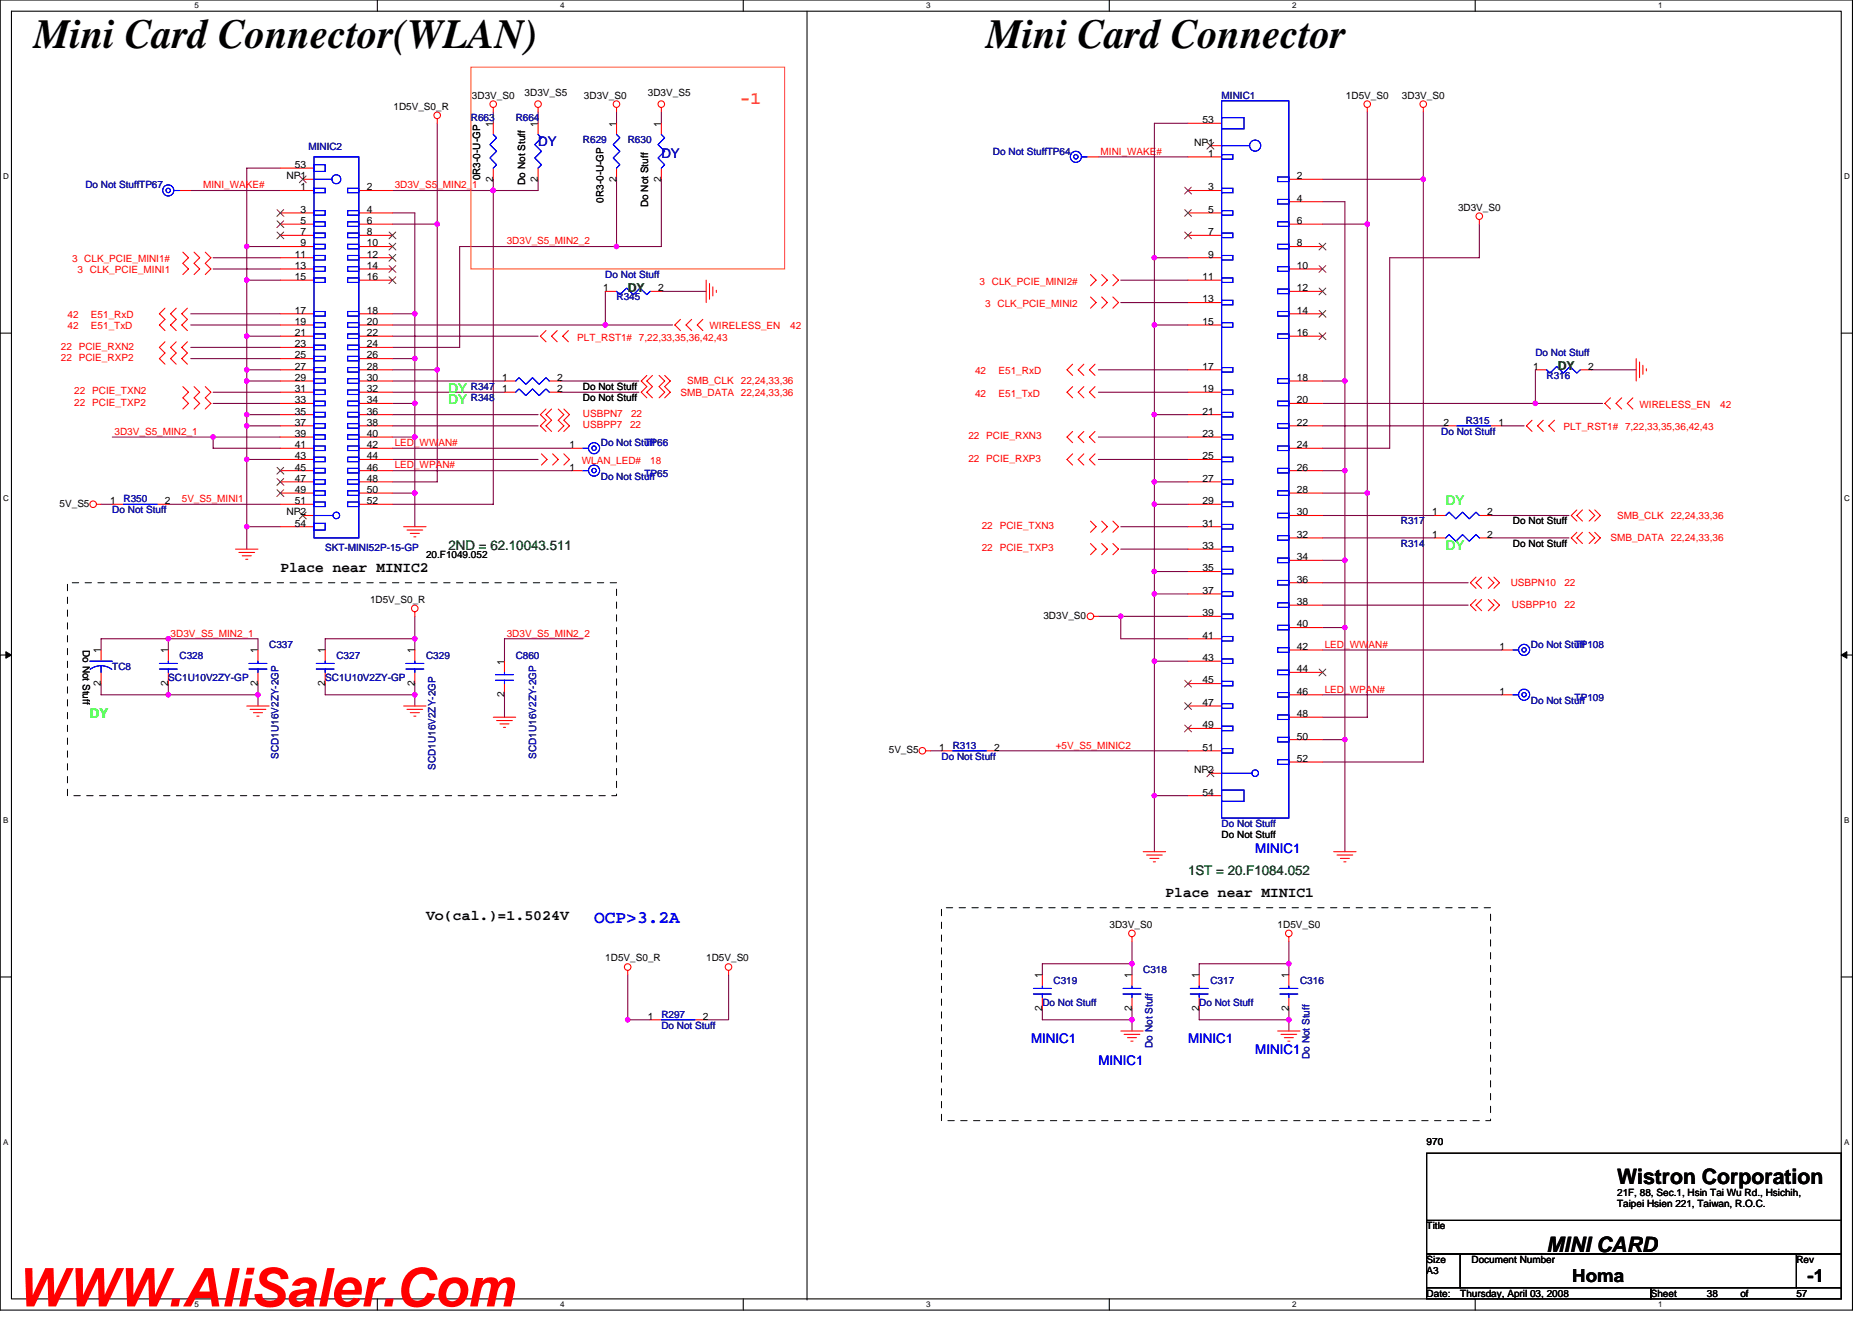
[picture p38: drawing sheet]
<svg xmlns="http://www.w3.org/2000/svg" width="297mm" height="210mm" viewBox="0 0 297 210" stroke-linecap="round" stroke-linejoin="round" font-family="sans-serif">
<defs><g id="words">
<text font-size="8.5" fill="#f00" x="2.5" y="207.3">WWW.AliSaler.Com</text>
<g font-size="6.6">
<text x="5.4" y="7.6">Mini Card Connector(WLAN)</text>
<text x="156.5" y="7.6">Mini Card Connector</text>
</g>
<g font-size="3.4">
<text x="256.6" y="187.9">Wistron Corporation</text>
<text x="245.4" y="198.7">MINI CARD</text>
</g>
<text font-size="2.8" fill="#ff8000" x="117.4" y="16.6">-1</text>
<text font-size="2.8" fill="#00f" x="94.3" y="146.4">OCP&gt;3.2A</text>
<g font-size="2.8">
<text x="249.5" y="203.4">Homa</text>
<text x="286.8" y="203.4">-1</text>
</g>
<g font-size="2.3">
<text x="44.5" y="90.8">Place near MINIC2</text>
<text x="185" y="142.4">Place near MINIC1</text>
<text x="67.6" y="145.9">Vo(cal.)=1.5024V</text>
</g>
<g font-size="2.1" fill="#0000a0">
<text x="85.4" y="23.2">DY</text>
<text x="104.9" y="25">DY</text>
</g>
<g font-size="2.1" fill="#0f0">
<text x="71.2" y="64.1">DY</text>
<text x="71.2" y="62.4">DY</text>
<text x="229.4" y="80.1">DY</text>
<text x="229.4" y="87.2">DY</text>
<text x="14.3" y="114">DY</text>
</g>
<g font-size="2.1" fill="#008000">
<text x="71.2" y="87.2">2ND = 62.10043.511</text>
<text x="188.5" y="138.8">1ST = 20.F1084.052</text>
</g>
<g font-size="2.1" fill="#00f">
<text x="199.2" y="135.3">MINIC1</text>
<text x="163.6" y="165.5">MINIC1</text>
<text x="188.5" y="165.5">MINIC1</text>
<text x="199.2" y="167.3">MINIC1</text>
<text x="174.3" y="169">MINIC1</text>
</g>
<g font-size="1.9" fill="#008000">
<text x="99.6" y="46.3">DY</text>
<text x="247.2" y="58.7">DY</text>
</g>
<g font-size="1.6">
<text x="62.4" y="17.4">1D5V_S0_R</text>
<text x="74.9" y="15.6">3D3V_S0</text>
<text x="83.2" y="15.3">3D3V_S5</text>
<text x="92.7" y="15.6">3D3V_S0</text>
<text x="102.8" y="15.3">3D3V_S5</text>
<text x="213.6" y="15.6">1D5V_S0</text>
<text x="222.5" y="15.6">3D3V_S0</text>
<text x="78.2" y="20.1" transform="rotate(-90 78.2 20.1)">1</text>
<text x="85.4" y="20.1" transform="rotate(-90 85.4 20.1)">1</text>
<text x="97.8" y="20.1" transform="rotate(-90 97.8 20.1)">1</text>
<text x="104.9" y="20.1" transform="rotate(-90 104.9 20.1)">1</text>
<text x="189.5" y="23.1">NP1</text>
<text x="190.8" y="19.5">53</text>
<text x="45.4" y="28.4">NP1</text>
<text x="46.8" y="26.6">53</text>
<text x="76.2" y="28.6" transform="rotate(-90 76.2 28.6)">0R3-0-U-GP</text>
<text x="78.2" y="28.8" transform="rotate(-90 78.2 28.8)">2</text>
<text x="83.3" y="29.3" transform="rotate(-90 83.3 29.3)">Do Not Stuff</text>
<text x="85.4" y="28.8" transform="rotate(-90 85.4 28.8)">2</text>
<text x="97.8" y="28.8" transform="rotate(-90 97.8 28.8)">2</text>
<text x="104.9" y="28.8" transform="rotate(-90 104.9 28.8)">2</text>
<text x="191.7" y="24.9">1</text>
<text x="205.8" y="28.4">2</text>
<text x="47.7" y="30.2">1</text>
<text x="47.7" y="33.8">3</text>
<text x="47.7" y="35.5">5</text>
<text x="58.2" y="30.2">2</text>
<text x="58.2" y="33.8">4</text>
<text x="58.2" y="35.5">6</text>
<text x="95.8" y="32.2" transform="rotate(-90 95.8 32.2)">0R3-0-U-GP</text>
<text x="102.9" y="32.9" transform="rotate(-90 102.9 32.9)">Do Not Stuff</text>
<text x="191.7" y="30.2">3</text>
<text x="191.7" y="33.8">5</text>
<text x="205.8" y="32">4</text>
<text x="205.8" y="35.5">6</text>
<text x="231.3" y="33.4">3D3V_S0</text>
<text x="46.8" y="40.9">11</text>
<text x="47.7" y="37.3">7</text>
<text x="47.7" y="39.1">9</text>
<text x="58.2" y="37.3">8</text>
<text x="58.2" y="39.1">10</text>
<text x="58.2" y="40.9">12</text>
<text x="191.7" y="37.3">7</text>
<text x="191.7" y="40.9">9</text>
<text x="205.8" y="39.1">8</text>
<text x="46.8" y="42.7">13</text>
<text x="46.8" y="44.4">15</text>
<text x="58.2" y="42.7">14</text>
<text x="58.2" y="44.4">16</text>
<text x="95.7" y="46.2">1</text>
<text x="104.4" y="46.2">2</text>
<text x="190.8" y="44.4">11</text>
<text x="190.8" y="48">13</text>
<text x="205.8" y="42.7">10</text>
<text x="205.8" y="46.2">12</text>
<text x="46.8" y="49.8">17</text>
<text x="46.8" y="51.5">19</text>
<text x="46.8" y="53.3">21</text>
<text x="58.2" y="49.8">18</text>
<text x="58.2" y="51.5">20</text>
<text x="58.2" y="53.3">22</text>
<text x="190.8" y="51.5">15</text>
<text x="205.8" y="49.8">14</text>
<text x="205.8" y="53.3">16</text>
<text x="46.8" y="55.1">23</text>
<text x="46.8" y="56.9">25</text>
<text x="46.8" y="58.7">27</text>
<text x="58.2" y="55.1">24</text>
<text x="58.2" y="56.9">26</text>
<text x="58.2" y="58.7">28</text>
<text x="190.8" y="58.7">17</text>
<text x="243.3" y="58.7">1</text>
<text x="252" y="58.7">2</text>
<text x="46.8" y="60.4">29</text>
<text x="46.8" y="62.2">31</text>
<text x="46.8" y="64">33</text>
<text x="46.8" y="65.8">35</text>
<text x="58.2" y="60.4">30</text>
<text x="58.2" y="62.2">32</text>
<text x="58.2" y="64">34</text>
<text x="58.2" y="65.8">36</text>
<text x="79.7" y="62.2">1</text>
<text x="79.7" y="60.4">1</text>
<text x="88.4" y="62.2">2</text>
<text x="88.4" y="60.4">2</text>
<text x="92.5" y="63.6">Do Not Stuff</text>
<text x="92.5" y="61.9">Do Not Stuff</text>
<text x="190.8" y="62.2">19</text>
<text x="190.8" y="65.8">21</text>
<text x="205.8" y="60.4">18</text>
<text x="205.8" y="64">20</text>
<text x="46.8" y="67.5">37</text>
<text x="46.8" y="69.3">39</text>
<text x="46.8" y="71.1">41</text>
<text x="58.2" y="67.5">38</text>
<text x="58.2" y="69.3">40</text>
<text x="58.2" y="71.1">42</text>
<text x="90.4" y="71.1">1</text>
<text x="190.8" y="69.3">23</text>
<text x="205.8" y="67.5">22</text>
<text x="205.8" y="71.1">24</text>
<text x="229" y="67.5">2</text>
<text x="237.8" y="67.5">1</text>
<text x="46.8" y="72.9">43</text>
<text x="46.8" y="74.7">45</text>
<text x="46.8" y="76.4">47</text>
<text x="58.2" y="72.9">44</text>
<text x="58.2" y="74.7">46</text>
<text x="58.2" y="76.4">48</text>
<text x="90.4" y="74.7">1</text>
<text x="190.8" y="72.9">25</text>
<text x="190.8" y="76.4">27</text>
<text x="205.8" y="74.7">26</text>
<text x="9.5" y="80.4">5V_S5</text>
<text x="17.5" y="80">1</text>
<text x="26.2" y="80">2</text>
<text x="45.4" y="81.8">NP2</text>
<text x="46.8" y="78.2">49</text>
<text x="46.8" y="80">51</text>
<text x="46.8" y="83.5">54</text>
<text x="58.2" y="78.2">50</text>
<text x="58.2" y="80">52</text>
<text x="190.8" y="80">29</text>
<text x="190.8" y="83.5">31</text>
<text x="205.8" y="78.2">28</text>
<text x="205.8" y="81.8">30</text>
<text x="227.3" y="81.8">1</text>
<text x="236" y="81.8">2</text>
<text x="240.1" y="83.2">Do Not Stuff</text>
<text x="67.6" y="88.5">20.F1049.052</text>
<text x="190.8" y="87.1">33</text>
<text x="205.8" y="85.3">32</text>
<text x="205.8" y="88.9">34</text>
<text x="227.3" y="85.3">1</text>
<text x="236" y="85.3">2</text>
<text x="240.1" y="86.8">Do Not Stuff</text>
<text x="58.7" y="95.7">1D5V_S0_R</text>
<text x="190.8" y="90.7">35</text>
<text x="190.8" y="94.2">37</text>
<text x="205.8" y="92.4">36</text>
<text x="205.8" y="96">38</text>
<text x="165.6" y="98.1">3D3V_S0</text>
<text x="190.8" y="97.8">39</text>
<text x="190.8" y="101.3">41</text>
<text x="205.8" y="99.5">40</text>
<text x="13.1" y="103.1" transform="rotate(90 13.1 103.1)">Do Not Stuff</text>
<text x="16" y="103.7" transform="rotate(-90 16 103.7)">1</text>
<text x="26.7" y="103.7" transform="rotate(-90 26.7 103.7)">1</text>
<text x="40.9" y="103.7" transform="rotate(-90 40.9 103.7)">1</text>
<text x="51.6" y="103.7" transform="rotate(-90 51.6 103.7)">1</text>
<text x="65.8" y="103.7" transform="rotate(-90 65.8 103.7)">1</text>
<text x="80" y="105.4" transform="rotate(-90 80 105.4)">1</text>
<text x="190.8" y="104.9">43</text>
<text x="205.8" y="103.1">42</text>
<text x="205.8" y="106.7">44</text>
<text x="237.9" y="103.1">1</text>
<text x="16" y="108.8" transform="rotate(-90 16 108.8)">2</text>
<text x="26.7" y="108.8" transform="rotate(-90 26.7 108.8)">2</text>
<text x="40.9" y="108.8" transform="rotate(-90 40.9 108.8)">2</text>
<text x="51.6" y="108.8" transform="rotate(-90 51.6 108.8)">2</text>
<text x="65.8" y="108.8" transform="rotate(-90 65.8 108.8)">2</text>
<text x="80" y="110.6" transform="rotate(-90 80 110.6)">2</text>
<text x="190.8" y="108.4">45</text>
<text x="190.8" y="112">47</text>
<text x="205.8" y="110.2">46</text>
<text x="205.8" y="113.8">48</text>
<text x="237.9" y="110.2">1</text>
<text x="141" y="119.5">5V_S5</text>
<text x="149" y="119.1">1</text>
<text x="157.8" y="119.1">2</text>
<text x="190.8" y="115.5">49</text>
<text x="190.8" y="119.1">51</text>
<text x="205.8" y="117.3">50</text>
<text x="189.5" y="122.7">NP2</text>
<text x="205.8" y="120.9">52</text>
<text x="190.8" y="126.2">54</text>
<text x="193.8" y="133">Do Not Stuff</text>
<text x="176.1" y="147.2">3D3V_S0</text>
<text x="202.7" y="147.2">1D5V_S0</text>
<text x="96.1" y="152.5">1D5V_S0_R</text>
<text x="112.1" y="152.5">1D5V_S0</text>
<text x="165.4" y="155.2" transform="rotate(-90 165.4 155.2)">1</text>
<text x="179.6" y="155.2" transform="rotate(-90 179.6 155.2)">1</text>
<text x="190.3" y="155.2" transform="rotate(-90 190.3 155.2)">1</text>
<text x="204.5" y="155.2" transform="rotate(-90 204.5 155.2)">1</text>
<text x="102.8" y="161.8">1</text>
<text x="111.5" y="161.8">2</text>
<text x="165.4" y="160.4" transform="rotate(-90 165.4 160.4)">2</text>
<text x="179.6" y="160.4" transform="rotate(-90 179.6 160.4)">2</text>
<text x="190.3" y="160.4" transform="rotate(-90 190.3 160.4)">2</text>
<text x="204.5" y="160.4" transform="rotate(-90 204.5 160.4)">2</text>
<text x="226.4" y="181.7">970</text>
<text x="256.6" y="189.7">21F, 88, Sec.1, Hsin Tai Wu Rd., Hsichih,</text>
<text x="256.6" y="191.5">Taipei Hsien 221, Taiwan, R.O.C.</text>
<text x="226.4" y="195.1">Title</text>
<text x="226.4" y="202.2">A3</text>
<text x="226.4" y="200.4">Size</text>
<text x="233.5" y="200.4">Document Number</text>
<text x="285" y="200.4">Rev</text>
<text x="226.4" y="205.7">Date:</text>
<text x="231.7" y="205.7">Thursday, April 03, 2008</text>
<text x="261.9" y="205.7">Sheet</text>
<text x="270.8" y="205.7">38</text>
<text x="276.2" y="205.7">of</text>
<text x="285" y="205.7">57</text>
</g>
<g font-size="1.6" fill="#000080">
<text x="193.8" y="15.6">MINIC1</text>
<text x="48.9" y="23.8">MINIC2</text>
<text x="74.7" y="19.2">R663</text>
<text x="81.8" y="19.2">R664</text>
<text x="92.5" y="22.8">R629</text>
<text x="99.6" y="22.8">R630</text>
<text x="13.5" y="29.9">Do Not StuffTP67</text>
<text x="157.6" y="24.5">Do Not StuffTP64</text>
<text x="96.1" y="44.1">Do Not Stuff</text>
<text x="97.8" y="47.6">R345</text>
<text x="243.6" y="56.5">Do Not Stuff</text>
<text x="74.7" y="63.6">R348</text>
<text x="74.7" y="61.9">R347</text>
<text x="245.4" y="60.1">R316</text>
<text x="95.3" y="70.8">Do Not Stuff</text>
<text x="102.3" y="70.8">TP66</text>
<text x="228.7" y="69">Do Not Stuff</text>
<text x="232.6" y="67.2">R315</text>
<text x="95.3" y="76.1">Do Not Stuff</text>
<text x="102.3" y="75.7">TP65</text>
<text x="17.8" y="81.4">Do Not Stuff</text>
<text x="19.6" y="79.7">R350</text>
<text x="222.3" y="83.2">R317</text>
<text x="51.6" y="87.5">SKT-MINI52P-15-GP</text>
<text x="222.3" y="86.8">R314</text>
<text x="17.8" y="106.3">TC8</text>
<text x="28.5" y="104.5">C328</text>
<text x="42.7" y="102.8">C337</text>
<text x="53.4" y="104.5">C327</text>
<text x="67.6" y="104.5">C329</text>
<text x="81.8" y="104.5">C860</text>
<text x="242.9" y="102.8">Do Not Stuff</text>
<text x="249.8" y="102.8">TP108</text>
<text x="26.7" y="108.1">SC1U10V2ZY-GP</text>
<text x="51.6" y="108.1">SC1U10V2ZY-GP</text>
<text x="242.9" y="111.7">Do Not Stuff</text>
<text x="249.8" y="111.3">TP109</text>
<text x="151.2" y="118.8">R313</text>
<text x="44.2" y="120.4" transform="rotate(-90 44.2 120.4)">SCD1U16V2ZY-2GP</text>
<text x="69.1" y="122.2" transform="rotate(-90 69.1 122.2)">SCD1U16V2ZY-2GP</text>
<text x="85.1" y="120.4" transform="rotate(-90 85.1 120.4)">SCD1U16V2ZY-2GP</text>
<text x="149.4" y="120.5">Do Not Stuff</text>
<text x="193.8" y="131.2">Do Not Stuff</text>
<text x="181.4" y="154.3">C318</text>
<text x="104.9" y="161.4">R297</text>
<text x="165.4" y="159.7">Do Not Stuff</text>
<text x="167.2" y="156.1">C319</text>
<text x="190.3" y="159.7">Do Not Stuff</text>
<text x="192.1" y="156.1">C317</text>
<text x="206.3" y="156.1">C316</text>
<text x="104.9" y="163.2">Do Not Stuff</text>
<text x="182.9" y="166.2" transform="rotate(-90 182.9 166.2)">Do Not Stuff</text>
<text x="207.8" y="168" transform="rotate(-90 207.8 168)">Do Not Stuff</text>
</g>
<g font-size="1.6" fill="#f00">
<text x="32.2" y="29.9">MINI_WAKE#</text>
<text x="62.6" y="29.9">3D3V_S5_MIN2_1</text>
<text x="174.6" y="24.5">MINI_WAKE#</text>
<text x="11.4" y="41.6">3 CLK_PCIE_MINI1#</text>
<text x="80.4" y="38.8">3D3V_S5_MIN2_2</text>
<text x="12.3" y="43.4">3 CLK_PCIE_MINI1</text>
<text x="155.4" y="45.1">3 CLK_PCIE_MINI2#</text>
<text x="10.7" y="50.5">42</text>
<text x="10.7" y="52.3">42</text>
<text x="14.4" y="50.5">E51_RxD</text>
<text x="14.4" y="52.3">E51_TxD</text>
<text x="112.6" y="52.3">WIRELESS_EN</text>
<text x="125.4" y="52.3">42</text>
<text x="156.3" y="48.7">3 CLK_PCIE_MINI2</text>
<text x="9.6" y="55.5">22 PCIE_RXN2</text>
<text x="9.6" y="57.3">22 PCIE_RXP2</text>
<text x="91.6" y="54">PLT_RST1# 7,22,33,35,36,42,43</text>
<text x="154.7" y="59.4">42</text>
<text x="158.5" y="59.4">E51_RxD</text>
<text x="11.8" y="62.6">22 PCIE_TXN2</text>
<text x="11.8" y="64.4">22 PCIE_TXP2</text>
<text x="108" y="62.8">SMB_DATA 22,24,33,36</text>
<text x="109" y="61">SMB_CLK</text>
<text x="117.6" y="61">22,24,33,36</text>
<text x="154.7" y="62.9">42</text>
<text x="158.5" y="62.9">E51_TxD</text>
<text x="260.2" y="64.7">WIRELESS_EN</text>
<text x="273" y="64.7">42</text>
<text x="18.2" y="69">3D3V_S5_MIN2_1</text>
<text x="62.6" y="70.8">LED_WWAN#</text>
<text x="92.5" y="66.1">USBPN7</text>
<text x="92.5" y="67.9">USBPP7</text>
<text x="100" y="67.9">22</text>
<text x="100.1" y="66.1">22</text>
<text x="153.7" y="69.7">22 PCIE_RXN3</text>
<text x="248.1" y="68.3">PLT_RST1# 7,22,33,35,36,42,43</text>
<text x="62.6" y="74.3">LED_WPAN#</text>
<text x="92.3" y="73.6">WLAN_LED#</text>
<text x="103.2" y="73.6">18</text>
<text x="153.7" y="73.3">22 PCIE_RXP3</text>
<text x="28.8" y="79.7">5V_S5_MINI1</text>
<text x="155.8" y="83.9">22 PCIE_TXN3</text>
<text x="256.6" y="82.3">SMB_CLK</text>
<text x="265.1" y="82.3">22,24,33,36</text>
<text x="155.8" y="87.5">22 PCIE_TXP3</text>
<text x="255.5" y="85.9">SMB_DATA 22,24,33,36</text>
<text x="239.7" y="93">USBPN10</text>
<text x="248.2" y="93">22</text>
<text x="27.1" y="101">3D3V_S5_MIN2_1</text>
<text x="80.4" y="101">3D3V_S5_MIN2_2</text>
<text x="239.9" y="96.5">USBPP10</text>
<text x="248.2" y="96.5">22</text>
<text x="210.2" y="102.8">LED_WWAN#</text>
<text x="210.2" y="109.9">LED_WPAN#</text>
<text x="167.5" y="118.8">+5V_S5_MINIC2</text>
</g>
<g font-size="1.3">
<text x="30.8" y="1.3">5</text>
<text x="88.9" y="1.3">4</text>
<text x="147" y="1.3">3</text>
<text x="205" y="1.3">2</text>
<text x="263.1" y="1.3">1</text>
<text x=".5" y="28.4">D</text>
<text x="292.6" y="28.4">D</text>
<text x=".5" y="79.5">C</text>
<text x="292.6" y="79.5">C</text>
<text x=".5" y="130.6">B</text>
<text x="292.6" y="130.6">B</text>
<text x=".5" y="181.7">A</text>
<text x="292.6" y="181.7">A</text>
<text x="30.8" y="207.4">5</text>
<text x="88.9" y="207.4">4</text>
<text x="147" y="207.4">3</text>
<text x="205" y="207.4">2</text>
<text x="263.1" y="207.4">1</text>
</g>
</g></defs>
<path d="M0 0h293.9v207.9h-293.9zM1.8 1.8h290.4v204.3h-290.4z" fill="none" stroke="#000" stroke-width=".17"/>
<g fill="#fff">
<path d="M30.8 .2h.7v1.4h-.7z"/>
<path d="M30.8 206.3h.7v1.4h-.7z"/>
</g>
<path d="M59.9 0v1.8M59.9 206.1v1.8" fill="none" stroke="#000" stroke-width=".17"/>
<g fill="#fff">
<path d="M88.9 .2h.7v1.4h-.7z"/>
<path d="M88.9 206.3h.7v1.4h-.7z"/>
</g>
<path d="M117.9 0v1.8M117.9 206.1v1.8" fill="none" stroke="#000" stroke-width=".17"/>
<g fill="#fff">
<path d="M147 .2h.7v1.4h-.7z"/>
<path d="M147 206.3h.7v1.4h-.7z"/>
</g>
<path d="M176 0v1.8M176 206.1v1.8" fill="none" stroke="#000" stroke-width=".17"/>
<g fill="#fff">
<path d="M205 .2h.7v1.4h-.7z"/>
<path d="M205 206.3h.7v1.4h-.7z"/>
</g>
<path d="M234.1 0v1.8M234.1 206.1v1.8" fill="none" stroke="#000" stroke-width=".17"/>
<g fill="#fff">
<path d="M263.1 .2h.7v1.4h-.7z"/>
<path d="M263.1 206.3h.7v1.4h-.7z"/>
<path d="M.5 27.3h.9v1.4h-.9z"/>
<path d="M292.6 27.3h.9v1.4h-.9z"/>
<path d="M.5 78.4h.9v1.4h-.9z"/>
<path d="M292.6 78.4h.9v1.4h-.9z"/>
</g>
<path d="M0 52.9h1.8M292.2 52.9h1.7" fill="none" stroke="#000" stroke-width=".17"/>
<g fill="#fff">
<path d="M.5 129.5h.8v1.4h-.8z"/>
<path d="M292.6 129.5h.9v1.4h-.9z"/>
</g>
<path d="M0 103.9h1.8M292.2 103.9h1.7" fill="none" stroke="#000" stroke-width=".17"/>
<path d="M.9 103.4l.9 .5-.9 .5zM292.2 103.9l.8-.5v1z" fill="#000" stroke="#000" stroke-width=".16"/>
<g fill="#fff">
<path d="M.5 180.5h.8v1.4h-.8z"/>
<path d="M292.6 180.5h.9v1.4h-.9z"/>
</g>
<path d="M128.1 1.8v204.4M0 155h1.8M292.2 155h1.7M226.4 199h5.3v5.3h-5.3zM226.4 183h65.8v10.6h-65.8zM226.4 193.6h65.8v5.4h-65.8zM231.7 199h53.3v5.3h-53.3zM285 199h7.2v5.3h-7.2zM226.4 204.3h35.5v1.8h-35.5zM261.9 204.3h30.3v1.8h-30.3z" fill="none" stroke="#000" stroke-width=".17"/>
<g fill="none" stroke="#800040" stroke-width=".17">
<path d="M69.4 19.6v56.9h-7.1M78.3 17.8v1.8M85.4 17.8v1.8M97.8 17.8v1.8M104.9 17.8v1.8M188.5 19.6h-5.3v21.3h5.3M217 17.8v96h-7.2M225.8 17.8v103.1h-16M30.3 30.2h14.2M39.2 39.1h5.3M44.5 26.7h-5.3v39.1M62.3 33.8h3.5v49.8"/>
<path d="M62.3 35.6h7.1M78.3 28.4v51.6h-16M85.4 28.4v1.8h-23.1M97.8 28.4v10.7M104.9 28.4v10.7h-32v16h-10.6M174.3 24.9h14.2M209.8 35.6h7.2M209.8 32h3.6v103.1M209.8 28.4h16M234.7 35.6v5.3h-14.2v30.2h-10.7M30.3 56.9h14.2M30.3 55.1h14.2"/>
<path d="M30.3 51.6h14.2M30.3 49.8h14.2M33.8 42.7h10.7M33.8 40.9h10.7M39.2 53.3h5.3M39.2 58.7h5.3M39.2 44.4h5.3M62.3 49.8h3.5M62.3 53.3h23.1M62.3 56.9h3.5M62.3 58.7h7.1M96.1 46.2v5.4"/>
<path d="M104.9 46.2h7.2M106.7 51.6h-44.4M174.3 58.7h14.2M177.8 44.5h10.7M177.8 48h10.7M183.2 40.9v10.7h5.3M183.2 51.6v14.2h5.3M243.6 58.7v5.3M252.5 58.7h7.1M33.8 62.2h10.7M33.8 64h10.7M33.8 69.3v1.8h10.7"/>
<path d="M39.2 65.8v1.8h5.3M39.2 67.6v5.3h5.3M39.2 65.8h5.3M39.2 72.9v14.2M39.2 60.5h5.3M44.5 69.3h-26.7M62.3 78.2h3.5M62.3 62.2h17.7M62.3 60.5h17.7M62.3 64h3.5M62.3 74.7h28.4M62.3 72.9h23.1"/>
<path d="M62.3 71.1h28.4M62.3 69.3h3.5M62.3 65.8h23.1M62.3 67.6h23.1M88.9 62.2h12.5M88.9 60.5h12.5M174.3 62.2h14.2M174.3 72.9h14.2M174.3 69.3h14.2M183.2 65.8v10.7h5.3M183.2 76.5v3.5h5.3M209.8 74.7h3.6"/>
<path d="M209.8 60.5h3.6M209.8 67.6h19.6M209.8 78.2h7.2M238.3 67.6h3.5M254.3 64h-44.5M16 80h1.8M26.7 80h17.8M39.2 83.6h5.3M65.8 97.8v5.3M174.3 97.8h3.5v3.5h10.7M177.8 83.6h10.7M177.8 87.1h10.7"/>
<path d="M177.8 97.8h10.7M183.2 80v10.7h5.3M183.2 90.7v3.5h5.3M183.2 94.2v10.7h5.3M209.8 81.8h17.8M209.8 88.9h3.6M209.8 85.3h17.8M209.8 92.5h23.2M209.8 96h23.2M209.8 99.6h3.6M236.5 85.3h12.5M236.5 81.8h12.5"/>
<path d="M16 108.5v1.7h24.9M26.7 101.3v1.8M26.7 108.5v1.7M40.9 103.1v-1.8h-24.9v1.8M40.9 108.5v3.5M51.6 108.5v1.7h14.2M65.8 108.5v3.5M65.8 101.3h-14.2v1.8M80 110.2v3.6M92.5 101.3h-12.5v3.6M147.6 119.1h1.8M158.3 119.1h30.2"/>
<path d="M183.2 104.9v30.2M209.8 110.2h28.5M209.8 117.3h3.6M209.8 103.1h28.5M183.2 126.2h5.3M99.6 154.7v7.1h3.6M115.6 154.7v7.1h-3.5M179.6 152.9h-14.2v1.8M179.6 149.4v5.3M204.5 149.4v5.3M204.5 152.9h-14.2v1.8M165.4 160v1.8h14.2"/>
<path d="M179.6 160v3.6M190.3 160v1.8h14.2M204.5 160v3.6"/>
</g>
<g fill="#f0f" stroke="#f0f" stroke-width=".17">
<circle cx="40.9" cy="110.2" r=".35"/>
<circle cx="65.8" cy="101.3" r=".35"/>
<circle cx="65.8" cy="110.2" r=".35"/>
<circle cx="26.7" cy="101.3" r=".35"/>
<circle cx="26.7" cy="110.2" r=".35"/>
<circle cx="65.8" cy="56.9" r=".35"/>
<circle cx="39.1" cy="72.9" r=".35"/>
<circle cx="39.1" cy="44.4" r=".35"/>
<circle cx="39.1" cy="58.7" r=".35"/>
<circle cx="65.8" cy="78.2" r=".35"/>
<circle cx="65.8" cy="49.8" r=".35"/>
<circle cx="78.3" cy="30.2" r=".35"/>
<circle cx="96" cy="51.5" r=".35"/>
<circle cx="39.1" cy="53.3" r=".35"/>
<circle cx="69.4" cy="58.7" r=".35"/>
<circle cx="69.4" cy="35.5" r=".35"/>
<circle cx="65.8" cy="64" r=".35"/>
<circle cx="39.1" cy="83.6" r=".35"/>
<circle cx="39.1" cy="39.1" r=".35"/>
<circle cx="65.8" cy="69.3" r=".35"/>
<circle cx="39.1" cy="60.4" r=".35"/>
<circle cx="33.8" cy="69.3" r=".35"/>
<circle cx="39.1" cy="65.8" r=".35"/>
<circle cx="39.1" cy="67.6" r=".35"/>
<circle cx="213.4" cy="74.7" r=".35"/>
<circle cx="183.2" cy="126.2" r=".35"/>
<circle cx="183.2" cy="104.9" r=".35"/>
<circle cx="213.4" cy="117.3" r=".35"/>
<circle cx="213.4" cy="60.4" r=".35"/>
<circle cx="225.8" cy="28.4" r=".35"/>
<circle cx="243.6" cy="64" r=".35"/>
<circle cx="216.9" cy="78.2" r=".35"/>
<circle cx="216.9" cy="35.5" r=".35"/>
<circle cx="213.4" cy="88.9" r=".35"/>
<circle cx="213.4" cy="99.6" r=".35"/>
<circle cx="177.8" cy="97.8" r=".35"/>
<circle cx="179.6" cy="161.8" r=".35"/>
<circle cx="204.5" cy="152.9" r=".35"/>
<circle cx="204.5" cy="161.8" r=".35"/>
<circle cx="179.6" cy="152.9" r=".35"/>
<circle cx="183.2" cy="40.9" r=".35"/>
<circle cx="183.2" cy="51.5" r=".35"/>
<circle cx="183.2" cy="65.8" r=".35"/>
<circle cx="183.2" cy="76.4" r=".35"/>
<circle cx="183.2" cy="80" r=".35"/>
<circle cx="183.2" cy="90.7" r=".35"/>
<circle cx="183.2" cy="94.2" r=".35"/>
<circle cx="99.6" cy="161.8" r=".35"/>
<circle cx="97.8" cy="39.1" r=".35"/>
</g>
<g fill="none" stroke="#f00" stroke-width=".17">
<path d="M69.4 18.8v.8M78.3 17.1v.7M78.3 19.6v1.7M85.4 17.1v.7M85.4 19.6v1.7M97.8 17.1v.7M97.8 19.6v1.7M104.9 17.1v.7M104.9 19.6v1.7M188.5 19.6h5.3M217 17.1v.7M225.8 17.1v.7"/>
<path d="M28.5 30.2h1.8M44.5 30.2h5.3M44.5 33.8h5.3M44.5 35.6h5.3M44.5 37.3h5.3M44.5 39.1h5.3M44.5 26.7h5.3M48 28.4h1.8M56.9 30.2h5.4M56.9 33.8h5.4M56.9 35.6h5.4M56.9 37.3h5.4"/>
<path d="M56.9 39.1h5.4M78.3 26.7v1.7M85.4 26.7v1.7M97.8 26.7v1.7M104.9 26.7v1.7M172.5 24.9h1.8M188.5 30.2h5.3M188.5 33.8h5.3M188.5 37.3h5.3M188.5 24.9h5.3M192.1 23.1h1.7M204.5 35.6h5.3"/>
<path d="M204.5 39.1h5.3M204.5 28.4h5.3M204.5 32h5.3M234.7 34.8v.8M26.2 48.9l-.9 .9 .9 .9-.9 .9 .9 .9M26.2 54.2l-.9 .9 .9 .9-.9 .9 .9 .9M28 54.2l-.9 .9 .9 .9-.9 .9 .9 .9M28 48.9l-.9 .9 .9 .9-.9 .9 .9 .9M29 40l.9 .9-.9 .9 .9 .9-.9 .9M29.7 48.9l-.9 .9 .9 .9-.9 .9 .9 .9M29.7 54.2l-.9 .9 .9 .9-.9 .9 .9 .9M30.8 40l.9 .9-.9 .9 .9 .9-.9 .9"/>
<path d="M32.6 40l.9 .9-.9 .9 .9 .9-.9 .9M44.5 40.9h5.3M44.5 42.7h5.3M44.5 44.4h5.3M44.5 49.8h5.3M44.5 51.6h5.3M44.5 53.3h5.3M44.5 55.1h5.3M44.5 56.9h5.3M44.5 58.7h5.3M56.9 40.9h5.4M56.9 42.7h5.4"/>
<path d="M56.9 44.4h5.4M56.9 49.8h5.4M56.9 51.6h5.4M56.9 53.3h5.4M56.9 55.1h5.4M56.9 56.9h5.4M56.9 58.7h5.4M86.6 52.5l-.9 .8 .9 .9M88.4 52.5l-.9 .8 .9 .9M90.2 52.5l-.9 .8 .9 .9M96.1 46.2h1.7M102.6 59.6l-.9 .9 .9 .8-.9 .9 .9 .9"/>
<path d="M103.2 46.2h1.7M103.5 59.6l-.9 .9 .9 .8-.9 .9 .9 .9M104.6 59.6l.9 .9-.9 .8 .9 .9-.9 .9M105.5 59.6l.9 .9-.9 .8 .9 .9-.9 .9M108 50.7l-.9 .9 .9 .9M109.7 50.7l-.8 .9 .8 .9M111.5 50.7l-.9 .9 .9 .9M112.1 44.5v3.5M112.6 45v2.5M113.1 45.5v1.4M113.7 46.1v.3M170.2 57.8l-.9 .9 .9 .9"/>
<path d="M172 57.8l-.9 .9 .9 .9M173 43.6l.9 .8-.9 .9M173 47.1l.9 .9-.9 .9M173.8 57.8l-.9 .9 .9 .9M174.8 43.6l.9 .8-.9 .9M174.8 47.1l.9 .9-.9 .9M176.6 47.1l.9 .9-.9 .9M176.6 43.6l.9 .8-.9 .9M188.5 40.9h5.3M188.5 44.4h5.3M188.5 51.6h5.3M188.5 58.7h5.3"/>
<path d="M188.5 48h5.3M204.5 42.7h5.3M204.5 49.8h5.3M204.5 53.3h5.3M204.5 46.2h5.3M243.6 58.7h1.8M250.7 58.7h1.8M259.6 56.9v3.6M260.2 57.4v2.5M260.7 58v1.4M261.2 58.5v.3M29 61.3l.9 .9-.9 .9 .9 .9-.9 .9"/>
<path d="M30.8 61.3l.9 .9-.9 .9 .9 .9-.9 .9M32.6 61.3l.9 .9-.9 .9 .9 .9-.9 .9M44.5 71.1h5.3M44.5 74.7h5.3M44.5 62.2h5.3M44.5 60.5h5.3M44.5 64h5.3M44.5 65.8h5.3M44.5 67.6h5.3M44.5 69.3h5.3M44.5 72.9h5.3M44.5 76.5h5.3"/>
<path d="M44.5 78.2h5.3M56.9 71.1h5.4M56.9 74.7h5.4M56.9 62.2h5.4M56.9 60.5h5.4M56.9 64h5.4M56.9 65.8h5.4M56.9 67.6h5.4M56.9 69.3h5.4M56.9 72.9h5.4M56.9 76.5h5.4M56.9 78.2h5.4"/>
<path d="M80 62.2h1.8M80 60.5h1.8M85.9 72l.9 .9-.9 .9M86.6 64.9l-.9 .9 .9 .9-.9 .9 .9 .9M87.2 62.2h1.7M87.2 60.5h1.7M87.5 64.9l-.9 .9 .9 .9-.9 .9 .9 .9M87.7 72l.9 .9-.9 .9M88.6 64.9l.9 .9-.9 .9 .9 .9-.9 .9M89.5 64.9l.9 .9-.9 .9 .9 .9-.9 .9M89.5 72l.9 .9-.9 .9M90.7 71.1h1.8"/>
<path d="M90.7 74.7h1.8M170.2 61.3l-.9 .9 .9 .9M170.2 72l-.9 .9 .9 .9M170.2 68.5l-.9 .8 .9 .9M172 61.3l-.9 .9 .9 .9M172 68.5l-.9 .8 .9 .9M172 72l-.9 .9 .9 .9M173.8 61.3l-.9 .9 .9 .9M173.8 68.5l-.9 .8 .9 .9M173.8 72l-.9 .9 .9 .9M188.5 62.2h5.3M188.5 65.8h5.3"/>
<path d="M188.5 69.3h5.3M188.5 72.9h5.3M188.5 76.5h5.3M204.5 71.1h5.3M204.5 74.7h5.3M204.5 60.5h5.3M204.5 64h5.3M204.5 67.6h5.3M204.5 78.2h5.3M229.4 67.6h1.8M236.5 67.6h1.8M243.1 66.7l-.9 .9 .9 .9"/>
<path d="M244.9 66.7l-.9 .9 .9 .9M246.7 66.7l-.9 .9 .9 .9M255.5 63.1l-.8 .9 .8 .9M257.3 63.1l-.9 .9 .9 .9M259.1 63.1l-.9 .9 .9 .9M15.3 80h.7M17.8 80h1.8M24.9 80h1.8M37.4 87.1h3.5M37.9 87.7h2.5M38.4 88.2h1.5M39 88.7h.3"/>
<path d="M44.5 80h5.3M44.5 83.6h5.3M48 81.8h1.8M56.9 80h5.4M64 83.6h3.6M64.6 84.1h2.5M65.1 84.6h1.4M65.7 85.2h.3M65.8 97.1v.7M173 82.7l.9 .9-.9 .9M173 86.2l.9 .9-.9 .9M173.6 97.8h.7"/>
<path d="M174.8 82.7l.9 .9-.9 .9M174.8 86.2l.9 .9-.9 .9M176.6 86.2l.9 .9-.9 .9M176.6 82.7l.9 .9-.9 .9M188.5 80h5.3M188.5 87.1h5.3M188.5 83.6h5.3M188.5 97.8h5.3M188.5 90.7h5.3M188.5 94.2h5.3M204.5 81.8h5.3M204.5 85.3h5.3"/>
<path d="M204.5 88.9h5.3M204.5 92.5h5.3M204.5 96h5.3M204.5 99.6h5.3M227.6 81.8h1.8M227.6 85.3h1.8M234.2 95.1l-.9 .9 .9 .9M234.2 91.6l-.9 .9 .9 .8M234.7 81.8h1.8M234.7 85.3h1.8M235.1 95.1l-.9 .9 .9 .9M235.1 91.6l-.9 .9 .9 .8"/>
<path d="M236.2 95.1l.8 .9-.8 .9M236.2 91.6l.8 .9-.8 .8M237 95.1l.9 .9-.9 .9M237 91.6l.9 .9-.9 .8M250.2 80.9l-.9 .9 .9 .9M250.2 84.5l-.9 .8 .9 .9M251.1 80.9l-.9 .9 .9 .9M251.1 84.5l-.9 .8 .9 .9M252.2 80.9l.8 .9-.8 .9M252.2 84.5l.8 .8-.8 .9M253 80.9l.9 .9-.9 .9M253 84.5l.9 .8-.9 .9"/>
<path d="M16 103.1v1.8M16 106.7v1.8M26.7 103.1v1.8M26.7 106.7v1.8M39.2 112h3.5M39.7 112.5h2.5M40.2 113.1h1.5M40.8 113.6h.3M40.9 103.1v1.8M40.9 106.7v1.8M51.6 103.1v1.8M51.6 106.7v1.8"/>
<path d="M64 112h3.6M64.6 112.5h2.5M65.1 113.1h1.4M65.7 113.6h.3M65.8 103.1v1.8M65.8 106.7v1.8M78.3 113.8h3.5M78.8 114.3h2.5M79.3 114.9h1.5M79.9 115.4h.3M80 104.9v1.8M80 108.5v1.7"/>
<path d="M146.9 119.1h.7M149.4 119.1h1.8M156.5 119.1h1.8M188.5 112h5.3M188.5 119.1h5.3M188.5 101.3h5.3M188.5 104.9h5.3M188.5 108.5h5.3M188.5 115.6h5.3M204.5 113.8h5.3M204.5 110.2h5.3M204.5 103.1h5.3"/>
<path d="M204.5 106.7h5.3M204.5 117.3h5.3M238.3 110.2h1.8M238.3 103.1h1.8M181.4 135.1h3.6M181.9 135.7h2.5M182.5 136.2h1.4M183 136.7h.3M188.5 126.2h5.3M192.1 122.7h1.7M204.5 120.9h5.3M211.6 135.1h3.6"/>
<path d="M212.1 135.7h2.5M212.7 136.2h1.4M213.2 136.7h.4M99.6 154v.7M115.6 154v.7M165.4 154.7v1.8M165.4 158.2v1.8M179.6 148.6v.8M179.6 154.7v1.8M179.6 158.2v1.8M190.3 154.7v1.8M190.3 158.2v1.8"/>
<path d="M204.5 148.6v.8M204.5 154.7v1.8M204.5 158.2v1.8M103.2 161.8h1.7M110.3 161.8h1.8M177.8 163.6h3.6M178.4 164.1h2.5M178.9 164.6h1.4M179.4 165.2h.4M202.7 163.6h3.6M203.3 164.1h2.5M203.8 164.6h1.4"/>
<path d="M204.3 165.2h.4"/>
<circle cx="69.4" cy="18.3" r=".52"/>
<circle cx="78.3" cy="16.5" r=".52"/>
<circle cx="85.4" cy="16.5" r=".52"/>
<circle cx="97.8" cy="16.5" r=".52"/>
<circle cx="104.9" cy="16.5" r=".52"/>
<circle cx="216.9" cy="16.5" r=".52"/>
<circle cx="225.8" cy="16.5" r=".52"/>
<circle cx="234.7" cy="34.3" r=".52"/>
<circle cx="14.8" cy="80" r=".52"/>
<circle cx="65.8" cy="96.5" r=".52"/>
<circle cx="173" cy="97.8" r=".52"/>
<circle cx="146.3" cy="119.1" r=".52"/>
<circle cx="99.6" cy="153.4" r=".52"/>
<circle cx="115.6" cy="153.4" r=".52"/>
<circle cx="179.6" cy="148.1" r=".52"/>
<circle cx="204.5" cy="148.1" r=".52"/>
</g>
<path d="M10.7 92.5h87.1v33.7h-87.1zM149.4 144h87.1v33.8h-87.1z" fill="none" stroke="#000" stroke-width=".16" stroke-dasharray="1 1 1 1 1 1 1 1"/>
<path d="M74.7 10.7h49.8v32h-49.8z" fill="none" stroke="#ff8000" stroke-width=".17"/>
<g fill="none" stroke="#00f" stroke-width=".17">
<path d="M193.8 18.7h3.6v1.7h-3.6zM193.8 16h10.7v113.8h-10.7zM27.6 30.2h.9M49.8 28.4h2.9M49.8 26.1h1.8v1.1h-1.8zM49.8 29.9h1.8v.7h-1.8zM49.8 33.4h1.8v.7h-1.8zM49.8 35.2h1.8v.7h-1.8zM49.8 37h1.8v.7h-1.8zM49.8 38.8h1.8v.7h-1.8zM49.8 24.9h7.1v60.4h-7.1zM55.2 29.9h1.7v.7h-1.7z"/>
<path d="M55.2 33.4h1.7v.7h-1.7zM55.2 35.2h1.7v.7h-1.7zM55.2 37h1.7v.7h-1.7zM55.2 38.8h1.7v.7h-1.7zM78.3 21.3l.5 .6-1.1 1 1.1 1.1-1.1 1.1 1.1 1-.5 .6M85.4 21.3l.5 .6-1 1 1 1.1-1 1.1 1 1-.5 .6M97.8 21.3l.6 .6-1.1 1 1.1 1.1-1.1 1.1 1.1 1-.6 .6M104.9 21.3l.6 .6-1.1 1 1.1 1.1-1.1 1.1 1.1 1-.6 .6M171.6 24.9h.9M193.8 24.5h1.8v.8h-1.8zM193.8 29.9h1.8v.7h-1.8zM193.8 33.4h1.8v.7h-1.8z"/>
<path d="M193.8 37h1.8v.7h-1.8zM193.8 23.1h4.5M202.7 28.1h1.8v.7h-1.8zM202.7 31.6h1.8v.8h-1.8zM202.7 35.2h1.8v.7h-1.8zM202.7 38.8h1.8v.7h-1.8zM49.8 40.5h1.8v.8h-1.8zM49.8 42.3h1.8v.7h-1.8zM49.8 44.1h1.8v.7h-1.8zM49.8 58.3h1.8v.7h-1.8zM49.8 56.5h1.8v.8h-1.8zM49.8 54.8h1.8v.7h-1.8z"/>
<path d="M49.8 53h1.8v.7h-1.8zM49.8 51.2h1.8v.7h-1.8zM49.8 49.4h1.8v.7h-1.8zM55.2 40.5h1.7v.8h-1.7zM55.2 42.3h1.7v.7h-1.7zM55.2 44.1h1.7v.7h-1.7zM55.2 58.3h1.7v.7h-1.7zM55.2 56.5h1.7v.8h-1.7zM55.2 54.8h1.7v.7h-1.7zM55.2 53h1.7v.7h-1.7zM55.2 51.2h1.7v.7h-1.7zM55.2 49.4h1.7v.7h-1.7z"/>
<path d="M97.8 46.2l.6 .6 1-1.1 1.1 1.1 1.1-1.1 1 1.1 .6-.6M193.8 40.5h1.8v.8h-1.8zM193.8 44.1h1.8v.7h-1.8zM193.8 47.6h1.8v.8h-1.8zM193.8 51.2h1.8v.7h-1.8zM193.8 58.3h1.8v.7h-1.8zM202.7 42.3h1.8v.7h-1.8zM202.7 45.9h1.8v.7h-1.8zM202.7 49.4h1.8v.7h-1.8zM202.7 53h1.8v.7h-1.8zM245.4 58.7l.5 .5 1.1-1.1 1.1 1.1 1-1.1 1.1 1.1 .5-.5M49.8 60.1h1.8v.7h-1.8z"/>
<path d="M49.8 72.5h1.8v.8h-1.8zM49.8 70.8h1.8v.7h-1.8zM49.8 69h1.8v.7h-1.8zM49.8 67.2h1.8v.7h-1.8zM49.8 65.4h1.8v.7h-1.8zM49.8 63.6h1.8v.8h-1.8zM49.8 61.9h1.8v.7h-1.8zM49.8 74.3h1.8v.7h-1.8zM49.8 76.1h1.8v.7h-1.8zM49.8 77.9h1.8v.7h-1.8zM49.8 79.7h1.8v.7h-1.8zM55.2 60.1h1.7v.7h-1.7z"/>
<path d="M55.2 72.5h1.7v.8h-1.7zM55.2 70.8h1.7v.7h-1.7zM55.2 69h1.7v.7h-1.7zM55.2 67.2h1.7v.7h-1.7zM55.2 65.4h1.7v.7h-1.7zM55.2 63.6h1.7v.8h-1.7zM55.2 61.9h1.7v.7h-1.7zM55.2 74.3h1.7v.7h-1.7zM55.2 76.1h1.7v.7h-1.7zM55.2 77.9h1.7v.7h-1.7zM55.2 79.7h1.7v.7h-1.7zM81.8 62.2l.6-.5 1 1.1 1.1-1.1 1.1 1.1 1-1.1 .6 .5"/>
<path d="M81.8 60.5l.6-.6 1 1.1 1.1-1.1 1.1 1.1 1-1.1 .6 .6M92.5 71.1h.9M92.5 74.7h.9M193.8 61.9h1.8v.7h-1.8zM193.8 65.4h1.8v.7h-1.8zM193.8 69h1.8v.7h-1.8zM193.8 72.5h1.8v.8h-1.8zM193.8 76.1h1.8v.7h-1.8zM193.8 79.7h1.8v.7h-1.8zM202.7 60.1h1.8v.7h-1.8zM202.7 63.6h1.8v.8h-1.8zM202.7 67.2h1.8v.7h-1.8z"/>
<path d="M202.7 70.8h1.8v.7h-1.8zM202.7 74.3h1.8v.7h-1.8zM202.7 77.9h1.8v.7h-1.8zM231.2 67.6h5.3M19.6 80h5.3M49.8 83h1.8v1.1h-1.8zM49.8 81.8h3M193.8 83.2h1.8v.7h-1.8zM193.8 86.8h1.8v.7h-1.8zM193.8 90.3h1.8v.7h-1.8zM193.8 93.9h1.8v.7h-1.8zM193.8 97.4h1.8v.7h-1.8z"/>
<path d="M202.7 81.4h1.8v.7h-1.8zM202.7 85h1.8v.7h-1.8zM202.7 88.5h1.8v.8h-1.8zM202.7 92.1h1.8v.7h-1.8zM202.7 95.7h1.8v.7h-1.8zM202.7 99.2h1.8v.7h-1.8zM229.4 81.8l.5-.5 1.1 1 1.1-1 1 1 1.1-1 .5 .5M229.4 85.3l.5-.5 1.1 1.1 1.1-1.1 1 1.1 1.1-1.1 .5 .5M14.3 104.9h3.5M14.3 106.2a2.86 2.86 0 0 1 3.4 0M16 105.6v1.1M25.3 105.3h2.8"/>
<path d="M25.3 106.2h2.8M26.7 104.9v.4M26.7 106.2v.5M39.5 105.3h2.9M39.5 106.2h2.9M40.9 104.9v.4M40.9 106.2v.5M50.2 105.3h2.8M50.2 106.2h2.8M51.6 104.9v.4M51.6 106.2v.5M64.4 105.3h2.8"/>
<path d="M64.4 106.2h2.8M65.8 104.9v.4M65.8 106.2v.5M78.6 107h2.9M78.6 107.9h2.9M80 106.7v.3M80 107.9v.6M151.2 119.1h5.3M193.8 101h1.8v.7h-1.8zM193.8 104.5h1.8v.8h-1.8zM193.8 108.1h1.8v.7h-1.8zM193.8 111.7h1.8v.7h-1.8z"/>
<path d="M193.8 115.2h1.8v.7h-1.8zM193.8 118.8h1.8v.7h-1.8zM202.7 102.8h1.8v.7h-1.8zM202.7 106.3h1.8v.7h-1.8zM202.7 109.9h1.8v.7h-1.8zM202.7 113.4h1.8v.8h-1.8zM202.7 117h1.8v.7h-1.8zM240.1 110.2h.9M240.1 103.1h.9M193.8 122.7h4.8M193.8 125.3h3.6v1.8h-3.6zM202.7 120.5h1.8v.8h-1.8z"/>
<path d="M164 156.8h2.8M164 157.7h2.8M165.4 156.5v.3M165.4 157.7v.5M178.2 156.8h2.8M178.2 157.7h2.8M179.6 156.5v.3M179.6 157.7v.5M188.9 156.8h2.8M188.9 157.7h2.8M190.3 156.5v.3M190.3 157.7v.5"/>
<path d="M203.1 156.8h2.8M203.1 157.7h2.8M204.5 156.5v.3M204.5 157.7v.5M104.9 161.8h5.4"/>
<circle cx="26.7" cy="30.2" r=".35"/>
<circle cx="26.7" cy="30.2" r=".88"/>
<circle cx="53.4" cy="28.4" r=".71"/>
<circle cx="170.7" cy="24.9" r=".35"/>
<circle cx="170.7" cy="24.9" r=".88"/>
<circle cx="199.2" cy="23.1" r=".88"/>
<circle cx="94.3" cy="74.7" r=".35"/>
<circle cx="94.3" cy="71.1" r=".35"/>
<circle cx="94.3" cy="71.1" r=".88"/>
<circle cx="94.3" cy="74.7" r=".88"/>
<circle cx="53.4" cy="81.8" r=".52"/>
<circle cx="241.8" cy="110.2" r=".35"/>
<circle cx="241.8" cy="103.1" r=".35"/>
<circle cx="241.8" cy="103.1" r=".88"/>
<circle cx="241.8" cy="110.2" r=".88"/>
<circle cx="199.2" cy="122.7" r=".52"/>
</g>
<g fill="none" stroke="#804000" stroke-width=".16">
<path d="M44 33.3l1 1M44 35l1 1.1M44 36.8l1 1.1M45 33.3l-1.1 1M45 35l-1.1 1.1M45 36.8l-1.1 1.1M47.5 27.9l1.1 1.1M48.6 27.9l-1.1 1.1M61.7 36.8l1.1 1.1M61.7 38.6l1.1 1.1M62.8 36.8l-1.1 1.1M62.8 38.6l-1.1 1.1"/>
<path d="M188 29.7l1.1 1.1M188 33.3l1.1 1M188 36.8l1.1 1.1M189 29.7l-1 1.1M189 33.3l-1 1M189 36.8l-1 1.1M191.5 22.6l1.1 1.1M192.6 22.6l-1.1 1.1M209.3 38.6l1.1 1.1M210.4 38.6l-1.1 1.1M61.7 40.4l1.1 1M61.7 42.1l1.1 1.1"/>
<path d="M61.7 43.9l1.1 1.1M62.8 40.4l-1.1 1M62.8 42.1l-1.1 1.1M62.8 43.9l-1.1 1.1M209.3 42.1l1.1 1.1M209.3 45.7l1.1 1.1M209.3 49.3l1.1 1M209.3 52.8l1.1 1.1M210.4 42.1l-1.1 1.1M210.4 45.7l-1.1 1.1M210.4 49.3l-1.1 1M210.4 52.8l-1.1 1.1"/>
<path d="M44 74.1l1 1.1M44 75.9l1 1.1M44 77.7l1 1.1M45 74.1l-1.1 1.1M45 75.9l-1.1 1.1M45 77.7l-1.1 1.1M47.5 81.3l1.1 1M48.6 81.3l-1.1 1M188 107.9l1.1 1.1M188 111.5l1.1 1.1M188 115l1.1 1.1M189 107.9l-1 1.1"/>
<path d="M189 111.5l-1 1.1M189 115l-1 1.1M209.3 106.2l1.1 1M210.4 106.2l-1.1 1M191.5 122.2l1.1 1M192.6 122.2l-1.1 1"/>
</g>
<use href="#words"/>
</svg>
